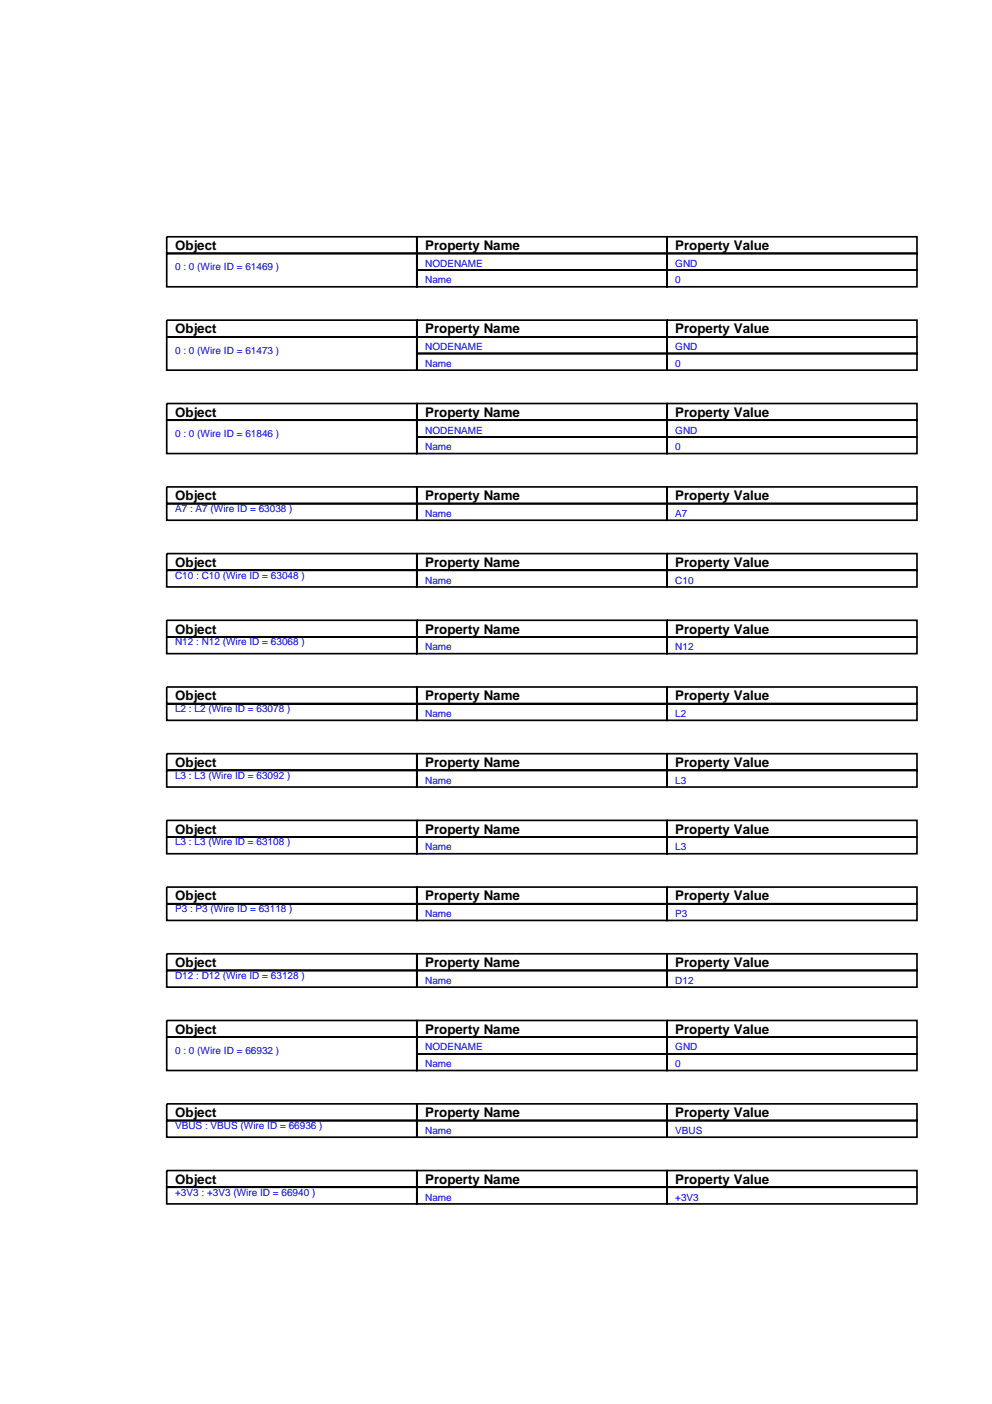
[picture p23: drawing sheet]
<svg xmlns="http://www.w3.org/2000/svg" width="210mm" height="297mm" viewBox="0 0 210 297" stroke-linecap="round" stroke-linejoin="round" font-family="sans-serif">
<defs><g id="words">
<g font-size="2.8">
<text x="37" y="52.9">Object</text>
<text x="90" y="52.9">Property Name</text>
<text x="142.9" y="52.9">Property Value</text>
<text x="37" y="70.6">Object</text>
<text x="90" y="70.6">Property Name</text>
<text x="142.9" y="70.6">Property Value</text>
<text x="37" y="88.2">Object</text>
<text x="90" y="88.2">Property Name</text>
<text x="142.9" y="88.2">Property Value</text>
<text x="37" y="105.8">Object</text>
<text x="90" y="105.8">Property Name</text>
<text x="142.9" y="105.8">Property Value</text>
<text x="37" y="119.9">Object</text>
<text x="90" y="119.9">Property Name</text>
<text x="142.9" y="119.9">Property Value</text>
<text x="37" y="134.1">Object</text>
<text x="90" y="134.1">Property Name</text>
<text x="142.9" y="134.1">Property Value</text>
<text x="37" y="148.2">Object</text>
<text x="90" y="148.2">Property Name</text>
<text x="142.9" y="148.2">Property Value</text>
<text x="37" y="162.3">Object</text>
<text x="90" y="162.3">Property Name</text>
<text x="142.9" y="162.3">Property Value</text>
<text x="37" y="176.4">Object</text>
<text x="90" y="176.4">Property Name</text>
<text x="142.9" y="176.4">Property Value</text>
<text x="37" y="190.5">Object</text>
<text x="90" y="190.5">Property Name</text>
<text x="142.9" y="190.5">Property Value</text>
<text x="37" y="204.6">Object</text>
<text x="90" y="204.6">Property Name</text>
<text x="142.9" y="204.6">Property Value</text>
<text x="37" y="218.7">Object</text>
<text x="90" y="218.7">Property Name</text>
<text x="142.9" y="218.7">Property Value</text>
<text x="37" y="236.4">Object</text>
<text x="90" y="236.4">Property Name</text>
<text x="142.9" y="236.4">Property Value</text>
<text x="37" y="250.5">Object</text>
<text x="90" y="250.5">Property Name</text>
<text x="142.9" y="250.5">Property Value</text>
</g>
<g font-size="2.1" fill="#00f">
<text x="37" y="57.1">0 : 0 (Wire ID = 61469 )</text>
<text x="90" y="56.4">NODENAME</text>
<text x="90" y="60">Name</text>
<text x="142.9" y="56.4">GND</text>
<text x="142.9" y="60">0</text>
<text x="37" y="74.8">0 : 0 (Wire ID = 61473 )</text>
<text x="90" y="74.1">NODENAME</text>
<text x="90" y="77.6">Name</text>
<text x="142.9" y="74.1">GND</text>
<text x="142.9" y="77.6">0</text>
<text x="37" y="92.4">0 : 0 (Wire ID = 61846 )</text>
<text x="90" y="91.7">NODENAME</text>
<text x="90" y="95.2">Name</text>
<text x="142.9" y="91.7">GND</text>
<text x="142.9" y="95.2">0</text>
<text x="37" y="108.3">A7 : A7 (Wire ID = 63038 )</text>
<text x="90" y="109.4">Name</text>
<text x="142.9" y="109.4">A7</text>
<text x="37" y="122.4">C10 : C10 (Wire ID = 63048 )</text>
<text x="90" y="123.5">Name</text>
<text x="142.9" y="123.5">C10</text>
<text x="37" y="136.5">N12 : N12 (Wire ID = 63068 )</text>
<text x="90" y="137.6">Name</text>
<text x="142.9" y="137.6">N12</text>
<text x="37" y="150.6">L2 : L2 (Wire ID = 63078 )</text>
<text x="90" y="151.7">Name</text>
<text x="142.9" y="151.7">L2</text>
<text x="37" y="164.7">L3 : L3 (Wire ID = 63092 )</text>
<text x="90" y="165.8">Name</text>
<text x="142.9" y="165.8">L3</text>
<text x="37" y="178.9">L3 : L3 (Wire ID = 63108 )</text>
<text x="90" y="179.9">Name</text>
<text x="142.9" y="179.9">L3</text>
<text x="37" y="193">P3 : P3 (Wire ID = 63118 )</text>
<text x="90" y="194">Name</text>
<text x="142.9" y="194">P3</text>
<text x="37" y="207.1">D12 : D12 (Wire ID = 63128 )</text>
<text x="90" y="208.1">Name</text>
<text x="142.9" y="208.1">D12</text>
<text x="37" y="223">0 : 0 (Wire ID = 66932 )</text>
<text x="90" y="222.2">NODENAME</text>
<text x="90" y="225.8">Name</text>
<text x="142.9" y="222.2">GND</text>
<text x="142.9" y="225.8">0</text>
<text x="37" y="238.8">VBUS : VBUS (Wire ID = 66936 )</text>
<text x="90" y="239.9">Name</text>
<text x="142.9" y="239.9">VBUS</text>
<text x="37" y="252.9">+3V3 : +3V3 (Wire ID = 66940 )</text>
<text x="90" y="254">Name</text>
<text x="142.9" y="254">+3V3</text>
</g>
</g></defs>
<g fill="none" stroke="#000" stroke-width=".35">
<path d="M35.3 50.1h52.9v3.5h-52.9zM35.3 53.6h52.9v7.1h-52.9zM88.2 50.1h52.9v3.5h-52.9zM88.2 53.6h52.9v3.5h-52.9zM88.2 57.1h52.9v3.6h-52.9zM141.1 50.1h52.9v3.5h-52.9zM141.1 53.6h52.9v3.5h-52.9zM141.1 57.1h52.9v3.6h-52.9zM35.3 67.7h52.9v3.6h-52.9zM35.3 71.3h52.9v7h-52.9zM88.2 67.7h52.9v3.6h-52.9zM88.2 71.3h52.9v3.5h-52.9z"/>
<path d="M88.2 74.8h52.9v3.5h-52.9zM141.1 67.7h52.9v3.6h-52.9zM141.1 71.3h52.9v3.5h-52.9zM141.1 74.8h52.9v3.5h-52.9zM35.3 85.4h52.9v3.5h-52.9zM35.3 88.9h52.9v7.1h-52.9zM88.2 85.4h52.9v3.5h-52.9zM88.2 88.9h52.9v3.5h-52.9zM88.2 92.4h52.9v3.6h-52.9zM141.1 85.4h52.9v3.5h-52.9zM141.1 88.9h52.9v3.5h-52.9zM141.1 92.4h52.9v3.6h-52.9z"/>
<path d="M35.3 103h52.9v3.5h-52.9zM35.3 106.5h52.9v3.6h-52.9zM35.3 117.1h52.9v3.5h-52.9zM88.2 103h52.9v3.5h-52.9zM88.2 106.5h52.9v3.6h-52.9zM88.2 117.1h52.9v3.5h-52.9zM141.1 103h52.9v3.5h-52.9zM141.1 106.5h52.9v3.6h-52.9zM141.1 117.1h52.9v3.5h-52.9zM35.3 120.6h52.9v3.6h-52.9zM35.3 131.2h52.9v3.6h-52.9zM35.3 134.8h52.9v3.5h-52.9z"/>
<path d="M88.2 120.6h52.9v3.6h-52.9zM88.2 131.2h52.9v3.6h-52.9zM88.2 134.8h52.9v3.5h-52.9zM141.1 120.6h52.9v3.6h-52.9zM141.1 131.2h52.9v3.6h-52.9zM141.1 134.8h52.9v3.5h-52.9zM35.3 145.3h52.9v3.6h-52.9zM35.3 148.9h52.9v3.5h-52.9zM35.3 159.5h52.9v3.5h-52.9zM88.2 145.3h52.9v3.6h-52.9zM88.2 148.9h52.9v3.5h-52.9zM88.2 159.5h52.9v3.5h-52.9z"/>
<path d="M141.1 145.3h52.9v3.6h-52.9zM141.1 148.9h52.9v3.5h-52.9zM141.1 159.5h52.9v3.5h-52.9zM35.3 163h52.9v3.5h-52.9zM35.3 173.6h52.9v3.5h-52.9zM35.3 177.1h52.9v3.5h-52.9zM88.2 163h52.9v3.5h-52.9zM88.2 173.6h52.9v3.5h-52.9zM88.2 177.1h52.9v3.5h-52.9zM141.1 163h52.9v3.5h-52.9zM141.1 173.6h52.9v3.5h-52.9zM141.1 177.1h52.9v3.5h-52.9z"/>
<path d="M35.3 187.7h52.9v3.5h-52.9zM35.3 191.2h52.9v3.5h-52.9zM88.2 187.7h52.9v3.5h-52.9zM88.2 191.2h52.9v3.5h-52.9zM141.1 187.7h52.9v3.5h-52.9zM141.1 191.2h52.9v3.5h-52.9zM35.3 201.8h52.9v3.5h-52.9zM35.3 205.3h52.9v3.5h-52.9zM35.3 215.9h52.9v3.5h-52.9zM35.3 219.4h52.9v7.1h-52.9zM88.2 201.8h52.9v3.5h-52.9zM88.2 205.3h52.9v3.5h-52.9z"/>
<path d="M88.2 215.9h52.9v3.5h-52.9zM88.2 219.4h52.9v3.6h-52.9zM141.1 201.8h52.9v3.5h-52.9zM141.1 205.3h52.9v3.5h-52.9zM141.1 215.9h52.9v3.5h-52.9zM141.1 219.4h52.9v3.6h-52.9zM35.3 233.5h52.9v3.6h-52.9zM35.3 237.1h52.9v3.5h-52.9zM88.2 223h52.9v3.5h-52.9zM88.2 233.5h52.9v3.6h-52.9zM88.2 237.1h52.9v3.5h-52.9zM141.1 223h52.9v3.5h-52.9z"/>
<path d="M141.1 233.5h52.9v3.6h-52.9zM141.1 237.1h52.9v3.5h-52.9zM35.3 247.6h52.9v3.6h-52.9zM35.3 251.2h52.9v3.5h-52.9zM88.2 247.6h52.9v3.6h-52.9zM88.2 251.2h52.9v3.5h-52.9zM141.1 247.6h52.9v3.6h-52.9zM141.1 251.2h52.9v3.5h-52.9z"/>
</g>
<use href="#words"/>
</svg>
